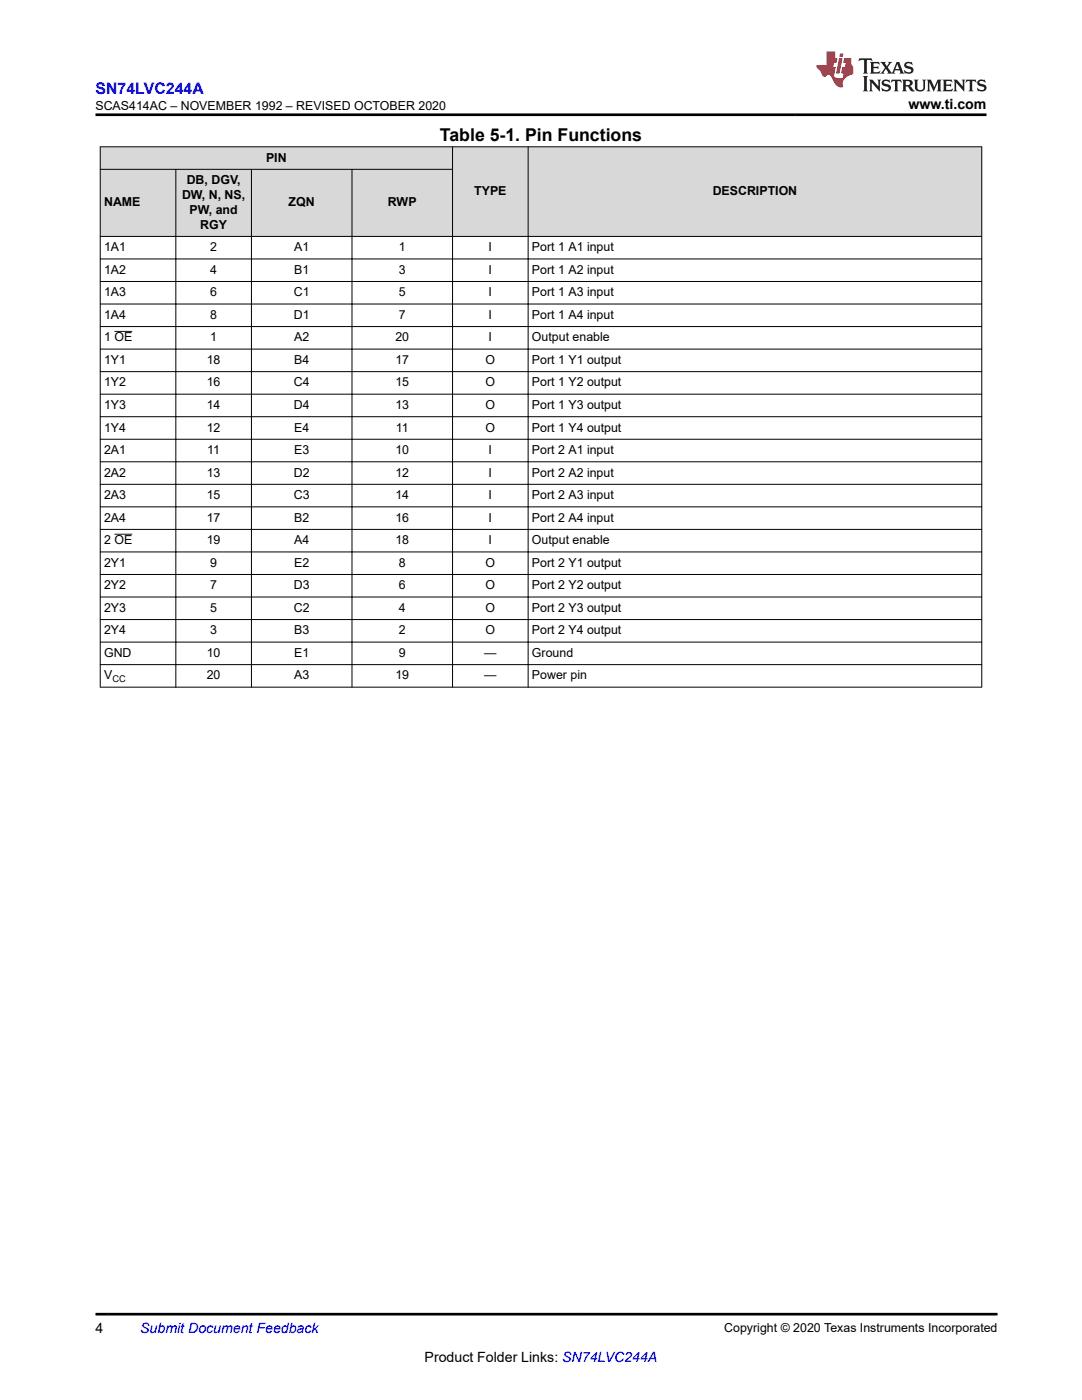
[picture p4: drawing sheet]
<svg xmlns="http://www.w3.org/2000/svg" width="216mm" height="279mm" viewBox="0 0 216 279" stroke-linecap="round" stroke-linejoin="round" font-family="sans-serif">
<defs><g id="words">
<text font-size="3.5" x="87.8" y="28.1">Table 5-1. Pin Functions</text>
<text font-size="3.2" fill="#00f" x="19" y="18.7">SN74LVC244A</text>
<g font-size="2.8">
<text x="181.3" y="21.8">www.ti.com</text>
<text x="19" y="266.1">4</text>
<text x="84.7" y="271.7">Product Folder Links: SN74LVC244A</text>
</g>
<text font-size="2.8" fill="#00f" x="28" y="266.1">Submit Document Feedback</text>
<g font-size="2.5">
<text x="19" y="21.9">SCAS414AC – NOVEMBER 1992 – REVISED OCTOBER 2020</text>
<text x="53.1" y="32.3">PIN</text>
<text x="20.8" y="41.2">NAME</text>
<text x="36.3" y="39.7">DW, N, NS,</text>
<text x="37.3" y="36.8">DB, DGV,</text>
<text x="57.6" y="41.2">ZQN</text>
<text x="77.4" y="41.2">RWP</text>
<text x="94.6" y="38.9">TYPE</text>
<text x="142.2" y="38.9">DESCRIPTION</text>
<text x="37.8" y="42.7">PW, and</text>
<text x="40" y="45.6">RGY</text>
<text x="20.8" y="50.1">1A1</text>
<text x="41.9" y="50.1">2</text>
<text x="58.7" y="50.1">A1</text>
<text x="79.6" y="50.1">1</text>
<text x="97.5" y="50.1">I</text>
<text x="106.2" y="50.1">Port 1 A1 input</text>
<text x="20.8" y="54.6">1A2</text>
<text x="20.8" y="59.1">1A3</text>
<text x="41.9" y="54.6">4</text>
<text x="41.9" y="59.1">6</text>
<text x="58.6" y="59.1">C1</text>
<text x="58.7" y="54.6">B1</text>
<text x="79.6" y="54.6">3</text>
<text x="79.6" y="59.1">5</text>
<text x="97.5" y="54.6">I</text>
<text x="97.5" y="59.1">I</text>
<text x="106.2" y="54.6">Port 1 A2 input</text>
<text x="106.2" y="59.1">Port 1 A3 input</text>
<text x="20.8" y="63.6">1A4</text>
<text x="41.9" y="63.6">8</text>
<text x="58.6" y="63.6">D1</text>
<text x="79.6" y="63.6">7</text>
<text x="97.5" y="63.6">I</text>
<text x="106.2" y="63.6">Port 1 A4 input</text>
<text x="20.8" y="68.1">1 OE</text>
<text x="41.9" y="68.1">1</text>
<text x="58.7" y="68.1">A2</text>
<text x="78.9" y="68.1">20</text>
<text x="97.5" y="68.1">I</text>
<text x="106.2" y="68.1">Output enable</text>
<text x="20.8" y="72.6">1Y1</text>
<text x="20.8" y="77.1">1Y2</text>
<text x="41.3" y="72.6">18</text>
<text x="41.3" y="77.1">16</text>
<text x="58.6" y="77.1">C4</text>
<text x="58.7" y="72.6">B4</text>
<text x="78.9" y="72.6">17</text>
<text x="78.9" y="77.1">15</text>
<text x="96.9" y="72.6">O</text>
<text x="96.9" y="77.1">O</text>
<text x="106.2" y="72.6">Port 1 Y1 output</text>
<text x="106.2" y="77.1">Port 1 Y2 output</text>
<text x="20.8" y="81.6">1Y3</text>
<text x="41.3" y="81.6">14</text>
<text x="58.6" y="81.6">D4</text>
<text x="78.9" y="81.6">13</text>
<text x="96.9" y="81.6">O</text>
<text x="106.2" y="81.6">Port 1 Y3 output</text>
<text x="20.8" y="86.1">1Y4</text>
<text x="41.3" y="86.1">12</text>
<text x="58.7" y="86.1">E4</text>
<text x="79" y="86.1">11</text>
<text x="96.9" y="86.1">O</text>
<text x="106.2" y="86.1">Port 1 Y4 output</text>
<text x="20.8" y="90.6">2A1</text>
<text x="20.8" y="95.1">2A2</text>
<text x="41.3" y="95.1">13</text>
<text x="41.3" y="90.6">11</text>
<text x="58.6" y="95.1">D2</text>
<text x="58.7" y="90.6">E3</text>
<text x="78.9" y="90.6">10</text>
<text x="78.9" y="95.1">12</text>
<text x="97.5" y="90.6">I</text>
<text x="97.5" y="95.1">I</text>
<text x="106.2" y="90.6">Port 2 A1 input</text>
<text x="106.2" y="95.1">Port 2 A2 input</text>
<text x="20.8" y="99.6">2A3</text>
<text x="41.3" y="99.6">15</text>
<text x="58.6" y="99.6">C3</text>
<text x="78.9" y="99.6">14</text>
<text x="97.5" y="99.6">I</text>
<text x="106.2" y="99.6">Port 2 A3 input</text>
<text x="20.8" y="104.1">2A4</text>
<text x="41.3" y="104.1">17</text>
<text x="58.7" y="104.1">B2</text>
<text x="78.9" y="104.1">16</text>
<text x="97.5" y="104.1">I</text>
<text x="106.2" y="104.1">Port 2 A4 input</text>
<text x="20.8" y="108.6">2 OE</text>
<text x="20.8" y="113.1">2Y1</text>
<text x="41.3" y="108.6">19</text>
<text x="41.9" y="113.1">9</text>
<text x="58.7" y="108.6">A4</text>
<text x="58.7" y="113.1">E2</text>
<text x="78.9" y="108.6">18</text>
<text x="79.6" y="113.1">8</text>
<text x="96.9" y="113.1">O</text>
<text x="97.5" y="108.6">I</text>
<text x="106.2" y="108.6">Output enable</text>
<text x="106.2" y="113.1">Port 2 Y1 output</text>
<text x="20.8" y="117.6">2Y2</text>
<text x="41.9" y="117.6">7</text>
<text x="58.6" y="117.6">D3</text>
<text x="79.6" y="117.6">6</text>
<text x="96.9" y="117.6">O</text>
<text x="106.2" y="117.6">Port 2 Y2 output</text>
<text x="20.8" y="122.1">2Y3</text>
<text x="41.9" y="122.1">5</text>
<text x="58.6" y="122.1">C2</text>
<text x="79.6" y="122.1">4</text>
<text x="96.9" y="122.1">O</text>
<text x="106.2" y="122.1">Port 2 Y3 output</text>
<text x="20.8" y="126.6">2Y4</text>
<text x="20.8" y="131.1">GND</text>
<text x="41.3" y="131.1">10</text>
<text x="41.9" y="126.6">3</text>
<text x="58.7" y="126.6">B3</text>
<text x="58.7" y="131.1">E1</text>
<text x="79.6" y="126.6">2</text>
<text x="79.6" y="131.1">9</text>
<text x="96.6" y="131.1">—</text>
<text x="96.9" y="126.6">O</text>
<text x="106.2" y="126.6">Port 2 Y4 output</text>
<text x="106.2" y="131.1">Ground</text>
<text x="20.8" y="135.6">V</text>
<text x="41.3" y="135.6">20</text>
<text x="58.7" y="135.6">A3</text>
<text x="78.9" y="135.6">19</text>
<text x="96.6" y="135.6">—</text>
<text x="106.2" y="135.6">Power pin</text>
<text x="144.5" y="265.8">Copyright © 2020 Texas Instruments Incorporated</text>
</g>
<text font-size="1.9" x="22.4" y="136.1">CC</text>
</g></defs>
<g fill="#d8d8d8">
<path d="M20 29.3h175.9v4.5h-175.9z" fill-rule="evenodd"/>
<path d="M20 33.8h175.9v13.4h-175.9z" fill-rule="evenodd"/>
<path d="M20.1 29.4h70.1v4.3h-70.1z" fill-rule="evenodd"/>
<path d="M90.4 29.4h14.9v17.7h-14.9z" fill-rule="evenodd"/>
<path d="M105.4 29.4h90.4v17.7h-90.4z" fill-rule="evenodd"/>
<path d="M20.1 33.9h14.9v13.2h-14.9z" fill-rule="evenodd"/>
<path d="M35.1 33.9h15v13.2h-15z" fill-rule="evenodd"/>
<path d="M50.2 33.9h20v13.2h-20z" fill-rule="evenodd"/>
<path d="M70.3 33.9h19.9v13.2h-19.9z" fill-rule="evenodd"/>
</g>
<g fill="none" stroke="#000" stroke-width=".2">
<path d="M19.9 29.3h176.1M19.9 33.8h70.5M20 29.2v108M35.1 33.7v103.5M50.2 33.7v103.5M70.2 33.7v103.5M90.3 29.2v108M105.4 29.2v108M195.9 29.2v108M19.9 47.2h176.1M19.9 51.7h176.1M19.9 56.2h176.1"/>
<path d="M19.9 60.7h176.1M19.9 65.2h176.1M19.9 69.7h176.1M19.9 74.2h176.1M19.9 78.7h176.1M22.8 66.1h3.6M19.9 83.2h176.1M19.9 87.7h176.1M19.9 92.2h176.1M19.9 96.7h176.1M19.9 101.2h176.1M19.9 105.7h176.1"/>
<path d="M19.9 110.2h176.1M19.9 114.6h176.1M19.9 119.1h176.1M22.8 106.6h3.6M19.9 123.6h176.1M19.9 128.1h176.1M19.9 132.6h176.1M19.9 137.1h176.1"/>
</g>
<path d="M171.5 11.6l-.2 .6 .5-.2h.6v.1v2.2l-.2 .4h1l-.2-.4v-2.2v-.1h.5l.6 .2-.2-.6zM173.6 12.4l.2 .3v1.6l-.2 .4h1.9l.1-.6a1.08 1.08 0 0 1-1.3 .2v-.7h.6l.4 .2v-.7l-.4 .2h-.6v-.5l.2-.2a1 1 0 0 1 1 .3l-.1-.5zM175.7 12.4l.9 1.1-1 1.2h.9l-.2-.2 .5-.8 .4 .8-.2 .2h1.6l-.2-.2 .2-.5h.9l.1 .5-.1 .2h.9l-.2-.4-.8-1.9h-.5l-.9 2.1-.9-1.1 .9-1h-.8l.2 .2-.4 .6-.4-.6 .2-.2zM179 12.8l.4 1h-.7zM180.7 12.5a.65 .65 0 0 0-.2 .7 .65 .65 0 0 0 .6 .5l.6 .1 .1 .3a.79 .79 0 0 1-.7 .4 .79 .79 0 0 1-.7-.5l.1 .7 .2-.1a.93 .93 0 0 0 1.1 0 .93 .93 0 0 0 .4-.9 1.46 1.46 0 0 0-1.2-.6l-.1-.3a1.09 1.09 0 0 1 1.2 .2l-.2-.6-.1 .1-.5-.2zM172.2 15.2l.2 .4v2.2l-.2 .4h1l-.2-.4v-2.2l.2-.4zM173.4 15.9l.2 .4v1.5l-.2 .4h.8l-.3-.4 .1-1.3 1.6 1.8v-2l.2-.4h-.7l.1 .2 .1 1.1-1.2-1.3zM176.2 16a.65 .65 0 0 0-.2 .8 .65 .65 0 0 0 .6 .4l.6 .2 .1 .2a.79 .79 0 0 1-.7 .4 .79 .79 0 0 1-.7-.5l.1 .7 .2-.1a.93 .93 0 0 0 1.1 .1 .93 .93 0 0 0 .4-1 1.46 1.46 0 0 0-1.2-.5l-.1-.4a1.09 1.09 0 0 1 1.2 .2l-.1-.6-.2 .1-.5-.1zM177.9 15.9l-.1 .6a.63 .63 0 0 1 .8-.3v1.6l-.3 .4h1l-.2-.4v-1.6a.66 .66 0 0 1 .8 .3l-.1-.6zM180 15.9l.2 .4v1.5l-.2 .4h1l-.2-.2-.1-.7h.5l.1 .2a.79 .79 0 0 0 1.2 .6l-1-.9a.61 .61 0 0 0 .6-.6 .61 .61 0 0 0-.5-.7zM180.8 16.2h.1a.47 .47 0 0 1 .5 .1 .47 .47 0 0 1 .1 .5l-.1 .1-.7 .1zM182.3 15.9l.2 .2a2.27 2.27 0 0 0 .4 2 1.04 1.04 0 0 0 1.7-.7v-1.3l.2-.2h-.8l.2 .4v1.1a.6 .6 0 0 1-.6 .6 .6 .6 0 0 1-.6-.6v-1.1l.3-.4zM184.9 15.9l.2 .4v1.5l-.2 .4h.8l-.3-.4v-1.4l.9 1.9 .9-1.9v1.4l-.3 .4h1l-.2-.4v-1.5l.2-.4h-.8l-.7 1.5-.6-1.5zM188.1 15.9l.2 .4v1.5l-.2 .4h1.9l.1-.6a1.09 1.09 0 0 1-1.3 .2v-.7h.6l.4 .2v-.6l-.4 .2h-.6v-.6l.2-.1a1.01 1.01 0 0 1 1 .3l-.1-.6zM190.2 15.9l.3 .4v1.5l-.3 .4h.8l-.2-.4v-1.3l1.6 1.8v-2l.2-.4h-.7l.2 .2v1.1l-1.2-1.3zM192.8 15.9l-.1 .6a.63 .63 0 0 1 .8-.3v1.6l-.3 .4h1l-.2-.4v-1.6a.66 .66 0 0 1 .8 .3l-.1-.6zM195.2 16a.65 .65 0 0 0-.2 .8 .65 .65 0 0 0 .6 .4l.6 .2 .2 .2a.79 .79 0 0 1-.7 .4 .79 .79 0 0 1-.7-.5l.1 .7 .2-.1a.93 .93 0 0 0 1 .1 .93 .93 0 0 0 .5-1 1.46 1.46 0 0 0-1.3-.5v-.4a1.09 1.09 0 0 1 1.2 .2l-.2-.6-.2 .1-.5-.1z" fill="#231f20"/>
<path d="M164.9 10.3v2.7h-2l.1 .4 .8 1a.95 .95 0 0 0 1 .9 .59 .59 0 0 1 .5-.4 .59 .59 0 0 1 .5 .3l.4 .8a1.59 1.59 0 0 0 2.1 1.4 1.61 1.61 0 0 1 1-2.3l1-.3-.1-1.5a1.59 1.59 0 0 1-.3-1.7h-1.5l-.2 .9h.6l-.2 .9h-.5l-.2 .9v.3l.4 .1-.1 .9h-.7a.73 .73 0 0 1-1-.7l.3-1.5h-.5l.1-.9h.5l.2-.9h-.5v-1.3zM167.4 11.6l-.6 3.1h.7l.6-3.1zM167.6 10.7l-.1 .6h.7l.1-.6z" fill="#ed1c24"/>
<path d="M19 22.9h177.8M19 262.3h180" fill="none" stroke="#000" stroke-width=".53"/>
<use href="#words"/>
</svg>
